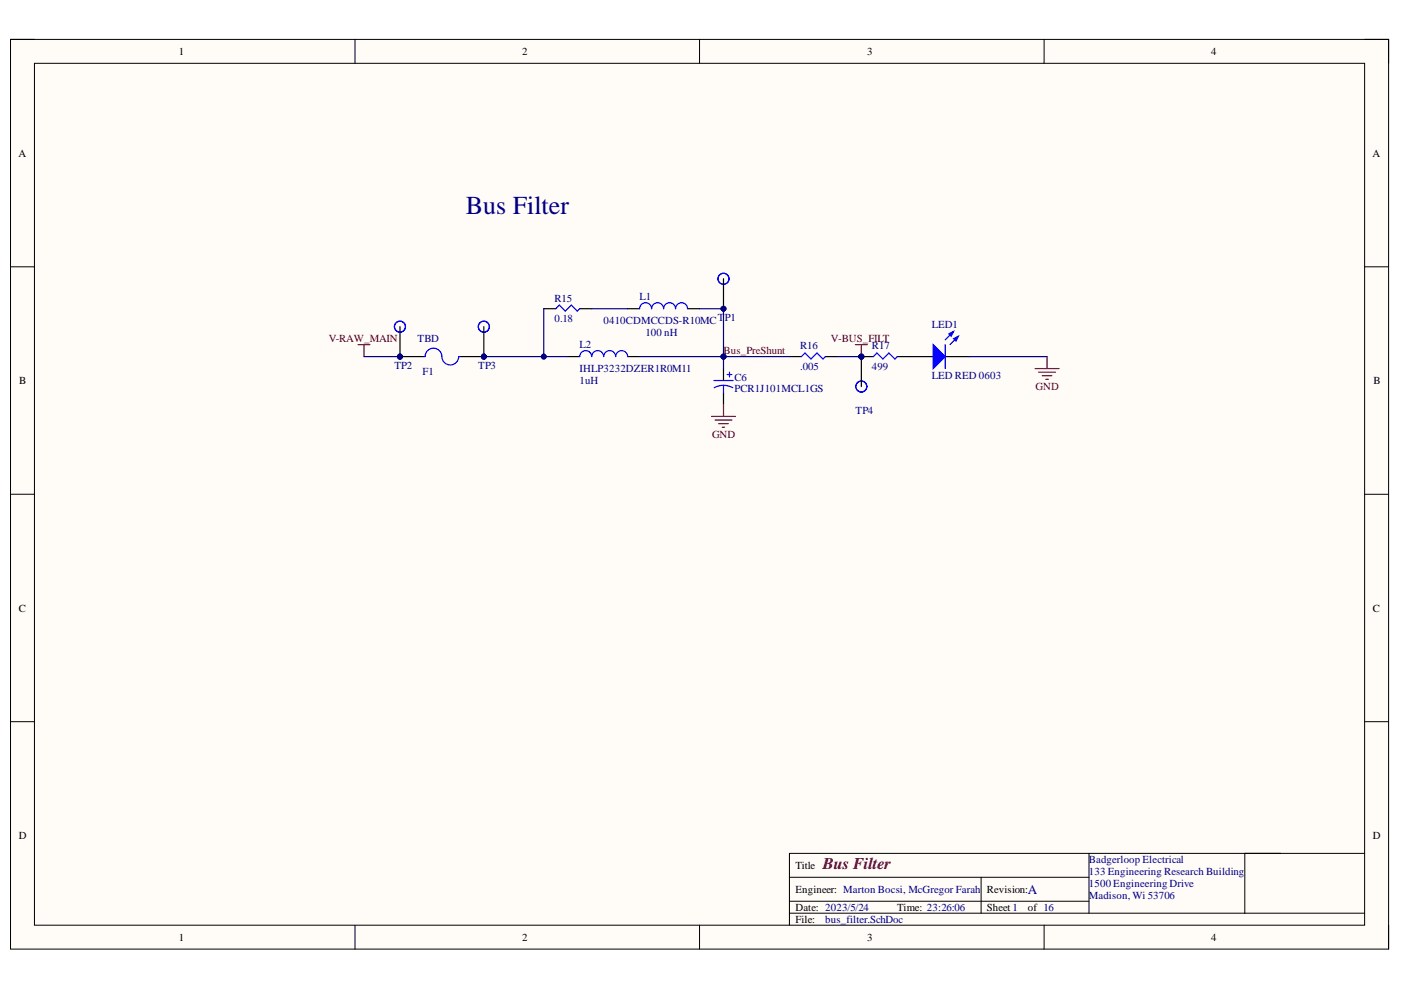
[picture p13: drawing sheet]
<svg xmlns="http://www.w3.org/2000/svg" width="297mm" height="210mm" viewBox="0 0 297 210" stroke-linecap="round" stroke-linejoin="round" font-family="sans-serif">
<defs><g id="words">
<text font-size="5.5" fill="#000080" x="98.8" y="45.3">Bus Filter</text>
<text font-size="3.5" fill="#800000" x="174.5" y="184.3">Bus Filter</text>
<text font-size="2.8" fill="#000080" x="217.9" y="189.5">A</text>
<g font-size="2.3">
<text x="37.9" y="11.7">1</text>
<text x="110.7" y="11.7">2</text>
<text x="183.9" y="11.7">3</text>
<text x="256.8" y="11.7">4</text>
<text x="3.9" y="33.3">A</text>
<text x="291" y="33.3">A</text>
<text x="4.1" y="81.4">B</text>
<text x="291.2" y="81.4">B</text>
<text x="4" y="129.7">C</text>
<text x="291.1" y="129.7">C</text>
<text x="4" y="177.9">D</text>
<text x="291.1" y="177.9">D</text>
<text x="168.6" y="184.3">Title</text>
<text x="168.6" y="189.3">Engineer: Marton Bocsi, McGregor Farah</text>
<text x="209.2" y="189.3">Revision:</text>
<text x="168.6" y="193.1">Date: 2023/5/24</text>
<text x="168.6" y="195.7">File:</text>
<text x="190.2" y="193.1">Time: 23:26:06</text>
<text x="209.2" y="193.1">Sheet1</text>
<text x="217.9" y="193.1">of 16</text>
<text x="37.9" y="199.5">1</text>
<text x="110.7" y="199.5">2</text>
<text x="183.9" y="199.5">3</text>
<text x="256.8" y="199.5">4</text>
</g>
<g font-size="2.3" fill="#000080">
<text x="117.6" y="64">R15</text>
<text x="135.6" y="63.7">L1</text>
<text x="117.6" y="68.3">0.18</text>
<text x="128" y="68.8">0410CDMCCDS-R10MC</text>
<text x="136.8" y="71.3">100 nH</text>
<text x="152.2" y="68">T</text>
<text x="153.7" y="68">P1</text>
<text x="197.6" y="69.5">LED1</text>
<text x="88.5" y="72.6">TBD</text>
<text x="122.9" y="73.8">L2</text>
<text x="169.6" y="74.1">R16</text>
<text x="184.9" y="74.1">R17</text>
<text x="83.6" y="78.1">TP2</text>
<text x="89.6" y="79.4">F1</text>
<text x="101.4" y="78.1">TP3</text>
<text x="122.9" y="78.9">IHLP3232DZER1R0M11</text>
<text x="122.9" y="81.4">1uH</text>
<text x="155.7" y="80.7">C6</text>
<text x="155.7" y="83.2">PCR1J101MCL1GS</text>
<text x="169.6" y="78.4">.005</text>
<text x="184.9" y="78.4">499</text>
<text x="197.6" y="80.4">LED RED 0603</text>
<text x="181.4" y="87.7">TP4</text>
<text x="230.9" y="183">Badgerloop Electrical</text>
<text x="230.9" y="185.5">133 Engineering Research Building</text>
<text x="230.9" y="188.1">1500 Engineering Drive</text>
<text x="230.9" y="190.6">Madison, Wi 53706</text>
<text x="175" y="195.7">bus_filter.SchDoc</text>
</g>
<g font-size="2.3" fill="#800000">
<text x="69.7" y="72.6">V-RAW_MAIN</text>
<text x="153.4" y="75.1">Bus_PreShunt</text>
<text x="176.2" y="72.6">V-BUS_FILT</text>
<text x="219.5" y="82.7">GND</text>
<text x="151" y="92.9">GND</text>
</g>
</g></defs>
<path d="M2.2 8.4h292.2v192.8h-292.2z" fill-rule="evenodd" fill="#fffcf8"/>
<path d="M2.2 8.4h292.2v192.8h-292.2z" fill="none" stroke="#000" stroke-width=".21"/>
<path d="M7.3 13.4h282v182.8h-282z" fill-rule="evenodd" fill="#fffcf8"/>
<g fill="none" stroke="#000" stroke-width=".21">
<path d="M2.2 8.3h5.1M7.3 13.4h282v182.8h-282zM75.3 8.3v5.1M148.3 8.3v5.1M221.4 8.4v5M289.3 8.4h5.1v5M2.2 56.6h5.1M289.3 56.6h5.1M2.2 104.8h5.1M289.3 104.8h5.1M2.2 153h5.1M289.3 153h5.1"/>
<path d="M75.3 196.2v5M148.3 196.2v5M167.4 186h63.5M167.4 193.6h121.9M167.4 191.1h63.5M208 186v7.6M221.4 196.2v5M230.9 180.9v12.7M263.9 180.9v12.7M289.3 180.9h-121.9v15.3M294.4 196.2v5"/>
</g>
<path d="M75.9 73.1h2.5M77.2 73.1v2.5M181.4 73.1h2.5M182.6 73.1v2.5" fill="none" stroke="#800000" stroke-width=".25"/>
<path d="M115.3 65.5h2.5M120.4 75.6h2.5M122.9 65.5h2.5M133.1 75.6h2.5M133.1 65.5h2.5M145.8 65.5h2.5M167.4 75.6h2.5M175 75.6h2.5" fill="none" stroke="#000" stroke-width=".25"/>
<path d="M117.8 65.5l.8-.8 1.3 1.3 1.2-1.3 1.3 1.3 .5-.5M122.9 75.6a1.27 1.27 0 0 1 1.3-1.3 1.27 1.27 0 0 1 1.2 1.3 1.27 1.27 0 0 1 1.3-1.3 1.27 1.27 0 0 1 1.3 1.3 1.27 1.27 0 0 1 1.3-1.3 1.27 1.27 0 0 1 1.2 1.3 1.27 1.27 0 0 1 1.3-1.3 1.27 1.27 0 0 1 1.3 1.3M135.6 65.5a1.27 1.27 0 0 1 1.3-1.3 1.27 1.27 0 0 1 1.3 1.3 1.27 1.27 0 0 1 1.2-1.3 1.27 1.27 0 0 1 1.3 1.3 1.27 1.27 0 0 1 1.3-1.3 1.27 1.27 0 0 1 1.2 1.3 1.27 1.27 0 0 1 1.3-1.3 1.27 1.27 0 0 1 1.3 1.3M169.9 75.6l.8-.8 1.2 1.3 1.3-1.2 1.3 1.2 .5-.5" fill="none" stroke="#00f" stroke-width=".25"/>
<circle cx="182.6" cy="75.6" r=".51" fill="#000080"/>
<circle cx="182.6" cy="75.6" r=".51" fill="none" stroke="#000080" stroke-width=".21"/>
<path d="M153.4 78.1v2.6M153.4 83.2v2.6" fill="none" stroke="#000" stroke-width=".25"/>
<path d="M154.2 79.4h1M154.7 78.9v1M151.4 80.7h4M153.4 81.7l.8 .1 1.2 .4M153.4 81.7l-1.2 .2-.8 .3M153.4 81.7v1.5" fill="none" stroke="#00f" stroke-width=".25"/>
<path d="M150.9 88.3h5M151.6 89.1h3.6M152.4 89.8h2M153.1 90.6h.5M153.4 85.8v2.5" fill="none" stroke="#800000" stroke-width=".25"/>
<circle cx="84.8" cy="75.6" r=".51" fill="#000080"/>
<circle cx="84.8" cy="75.6" r=".51" fill="none" stroke="#000080" stroke-width=".21"/>
<circle cx="84.8" cy="69.3" r="1.17" fill="none" stroke="#00f" stroke-width=".25"/>
<path d="M84.8 69.3v6.3" fill="none" stroke="#000" stroke-width=".25"/>
<circle cx="84.8" cy="75.6" r=".51" fill="#000080"/>
<circle cx="84.8" cy="75.6" r=".51" fill="none" stroke="#000080" stroke-width=".21"/>
<circle cx="102.6" cy="75.6" r=".51" fill="#000080"/>
<circle cx="102.6" cy="75.6" r=".51" fill="none" stroke="#000080" stroke-width=".21"/>
<circle cx="102.6" cy="69.3" r="1.17" fill="none" stroke="#00f" stroke-width=".25"/>
<path d="M102.6 69.3v6.3" fill="none" stroke="#000" stroke-width=".25"/>
<circle cx="102.6" cy="75.6" r=".51" fill="#000080"/>
<circle cx="102.6" cy="75.6" r=".51" fill="none" stroke="#000080" stroke-width=".21"/>
<circle cx="153.4" cy="65.5" r=".51" fill="#000080"/>
<circle cx="153.4" cy="65.5" r=".51" fill="none" stroke="#000080" stroke-width=".21"/>
<circle cx="153.4" cy="59.1" r="1.17" fill="none" stroke="#00f" stroke-width=".25"/>
<path d="M153.4 59.1v6.4" fill="none" stroke="#000" stroke-width=".25"/>
<circle cx="153.4" cy="65.5" r=".51" fill="#000080"/>
<circle cx="153.4" cy="65.5" r=".51" fill="none" stroke="#000080" stroke-width=".21"/>
<circle cx="182.6" cy="75.6" r=".51" fill="#000080"/>
<circle cx="182.6" cy="75.6" r=".51" fill="none" stroke="#000080" stroke-width=".21"/>
<circle cx="182.6" cy="82" r="1.17" fill="none" stroke="#00f" stroke-width=".25"/>
<path d="M182.6 75.6v6.4" fill="none" stroke="#000" stroke-width=".25"/>
<circle cx="182.6" cy="75.6" r=".51" fill="#000080"/>
<circle cx="182.6" cy="75.6" r=".51" fill="none" stroke="#000080" stroke-width=".21"/>
<circle cx="153.4" cy="75.6" r=".51" fill="#000080"/>
<circle cx="153.4" cy="75.6" r=".51" fill="none" stroke="#000080" stroke-width=".21"/>
<path d="M153.4 75.6v2.5" fill="none" stroke="#000080" stroke-width=".25"/>
<circle cx="153.4" cy="75.6" r=".51" fill="#000080"/>
<circle cx="153.4" cy="75.6" r=".51" fill="none" stroke="#000080" stroke-width=".21"/>
<path d="M77.2 75.6h7.6" fill="none" stroke="#000080" stroke-width=".25"/>
<circle cx="84.8" cy="75.6" r=".51" fill="#000080"/>
<circle cx="84.8" cy="75.6" r=".51" fill="none" stroke="#000080" stroke-width=".21"/>
<path d="M102.6 75.6h17.8" fill="none" stroke="#000080" stroke-width=".25"/>
<circle cx="102.6" cy="75.6" r=".51" fill="#000080"/>
<circle cx="102.6" cy="75.6" r=".51" fill="none" stroke="#000080" stroke-width=".21"/>
<circle cx="115.3" cy="75.6" r=".51" fill="#000080"/>
<circle cx="115.3" cy="75.6" r=".51" fill="none" stroke="#000080" stroke-width=".21"/>
<path d="M125.4 65.5h7.7M148.3 65.5h5.1v10.1h-17.8" fill="none" stroke="#000080" stroke-width=".25"/>
<circle cx="153.4" cy="75.6" r=".51" fill="#000080"/>
<circle cx="153.4" cy="75.6" r=".51" fill="none" stroke="#000080" stroke-width=".21"/>
<circle cx="153.4" cy="65.5" r=".51" fill="#000080"/>
<circle cx="153.4" cy="65.5" r=".51" fill="none" stroke="#000080" stroke-width=".21"/>
<path d="M153.4 75.6h14" fill="none" stroke="#000080" stroke-width=".25"/>
<circle cx="153.4" cy="75.6" r=".51" fill="#000080"/>
<circle cx="153.4" cy="75.6" r=".51" fill="none" stroke="#000080" stroke-width=".21"/>
<path d="M177.5 75.6h5.1" fill="none" stroke="#000080" stroke-width=".25"/>
<circle cx="182.6" cy="75.6" r=".51" fill="#000080"/>
<circle cx="182.6" cy="75.6" r=".51" fill="none" stroke="#000080" stroke-width=".21"/>
<path d="M115.3 65.5v10.1" fill="none" stroke="#000080" stroke-width=".25"/>
<circle cx="115.3" cy="75.6" r=".51" fill="#000080"/>
<circle cx="115.3" cy="75.6" r=".51" fill="none" stroke="#000080" stroke-width=".21"/>
<circle cx="102.6" cy="75.6" r=".51" fill="#000080"/>
<circle cx="102.6" cy="75.6" r=".51" fill="none" stroke="#000080" stroke-width=".21"/>
<circle cx="84.8" cy="75.6" r=".51" fill="#000080"/>
<circle cx="84.8" cy="75.6" r=".51" fill="none" stroke="#000080" stroke-width=".21"/>
<path d="M97.5 75.6h5.1" fill="none" stroke="#000" stroke-width=".25"/>
<circle cx="102.6" cy="75.6" r=".51" fill="#000080"/>
<circle cx="102.6" cy="75.6" r=".51" fill="none" stroke="#000080" stroke-width=".21"/>
<path d="M84.8 75.6h5.1" fill="none" stroke="#000" stroke-width=".25"/>
<circle cx="84.8" cy="75.6" r=".51" fill="#000080"/>
<circle cx="84.8" cy="75.6" r=".51" fill="none" stroke="#000080" stroke-width=".21"/>
<path d="M89.9 75.6h.2M90.1 75.5a1.78 1.78 0 0 1 1.8-1.7 1.78 1.78 0 0 1 1.8 1.8 1.78 1.78 0 0 0 1.7 1.8 1.78 1.78 0 0 0 1.8-1.7M97.2 75.6h.3" fill="none" stroke="#00f" stroke-width=".25"/>
<path d="M192.8 75.6h5.1M200.4 75.6h5.1" fill="none" stroke="#000" stroke-width=".25"/>
<path d="M197.9 73.1l2.5 2.5-2.5 2.5z" fill="#00f"/>
<path d="M197.9 73.1l2.5 2.5-2.5 2.5zM202.2 70.3l-1.8 1.8M203.2 71.3l-1.8 1.8" fill="none" stroke="#00f" stroke-width=".25"/>
<path d="M202.2 71.8l1-.5-.5 1z" fill="#00f"/>
<path d="M202.2 71.8l1-.5-.5 1z" fill="none" stroke="#00f" stroke-width=".25"/>
<path d="M201.2 70.8l1-.5-.5 1z" fill="#00f"/>
<path d="M200.4 73.1v5M201.2 70.8l1-.5-.5 1z" fill="none" stroke="#00f" stroke-width=".25"/>
<circle cx="182.6" cy="75.6" r=".51" fill="#000080"/>
<circle cx="182.6" cy="75.6" r=".51" fill="none" stroke="#000080" stroke-width=".21"/>
<path d="M182.6 75.6h2.6M190.2 75.6h2.6" fill="none" stroke="#000" stroke-width=".25"/>
<circle cx="182.6" cy="75.6" r=".51" fill="#000080"/>
<circle cx="182.6" cy="75.6" r=".51" fill="none" stroke="#000080" stroke-width=".21"/>
<path d="M185.2 75.6l.7-.7 1.3 1.2 1.3-1.2 1.2 1.2 .5-.5" fill="none" stroke="#00f" stroke-width=".25"/>
<path d="M219.5 78.1h5M220.2 78.9h3.6M221 79.7h2M222 75.6v2.5M221.7 80.4h.6" fill="none" stroke="#800000" stroke-width=".25"/>
<path d="M205.5 75.6h16.5" fill="none" stroke="#000080" stroke-width=".25"/>
<use href="#words"/>
</svg>
